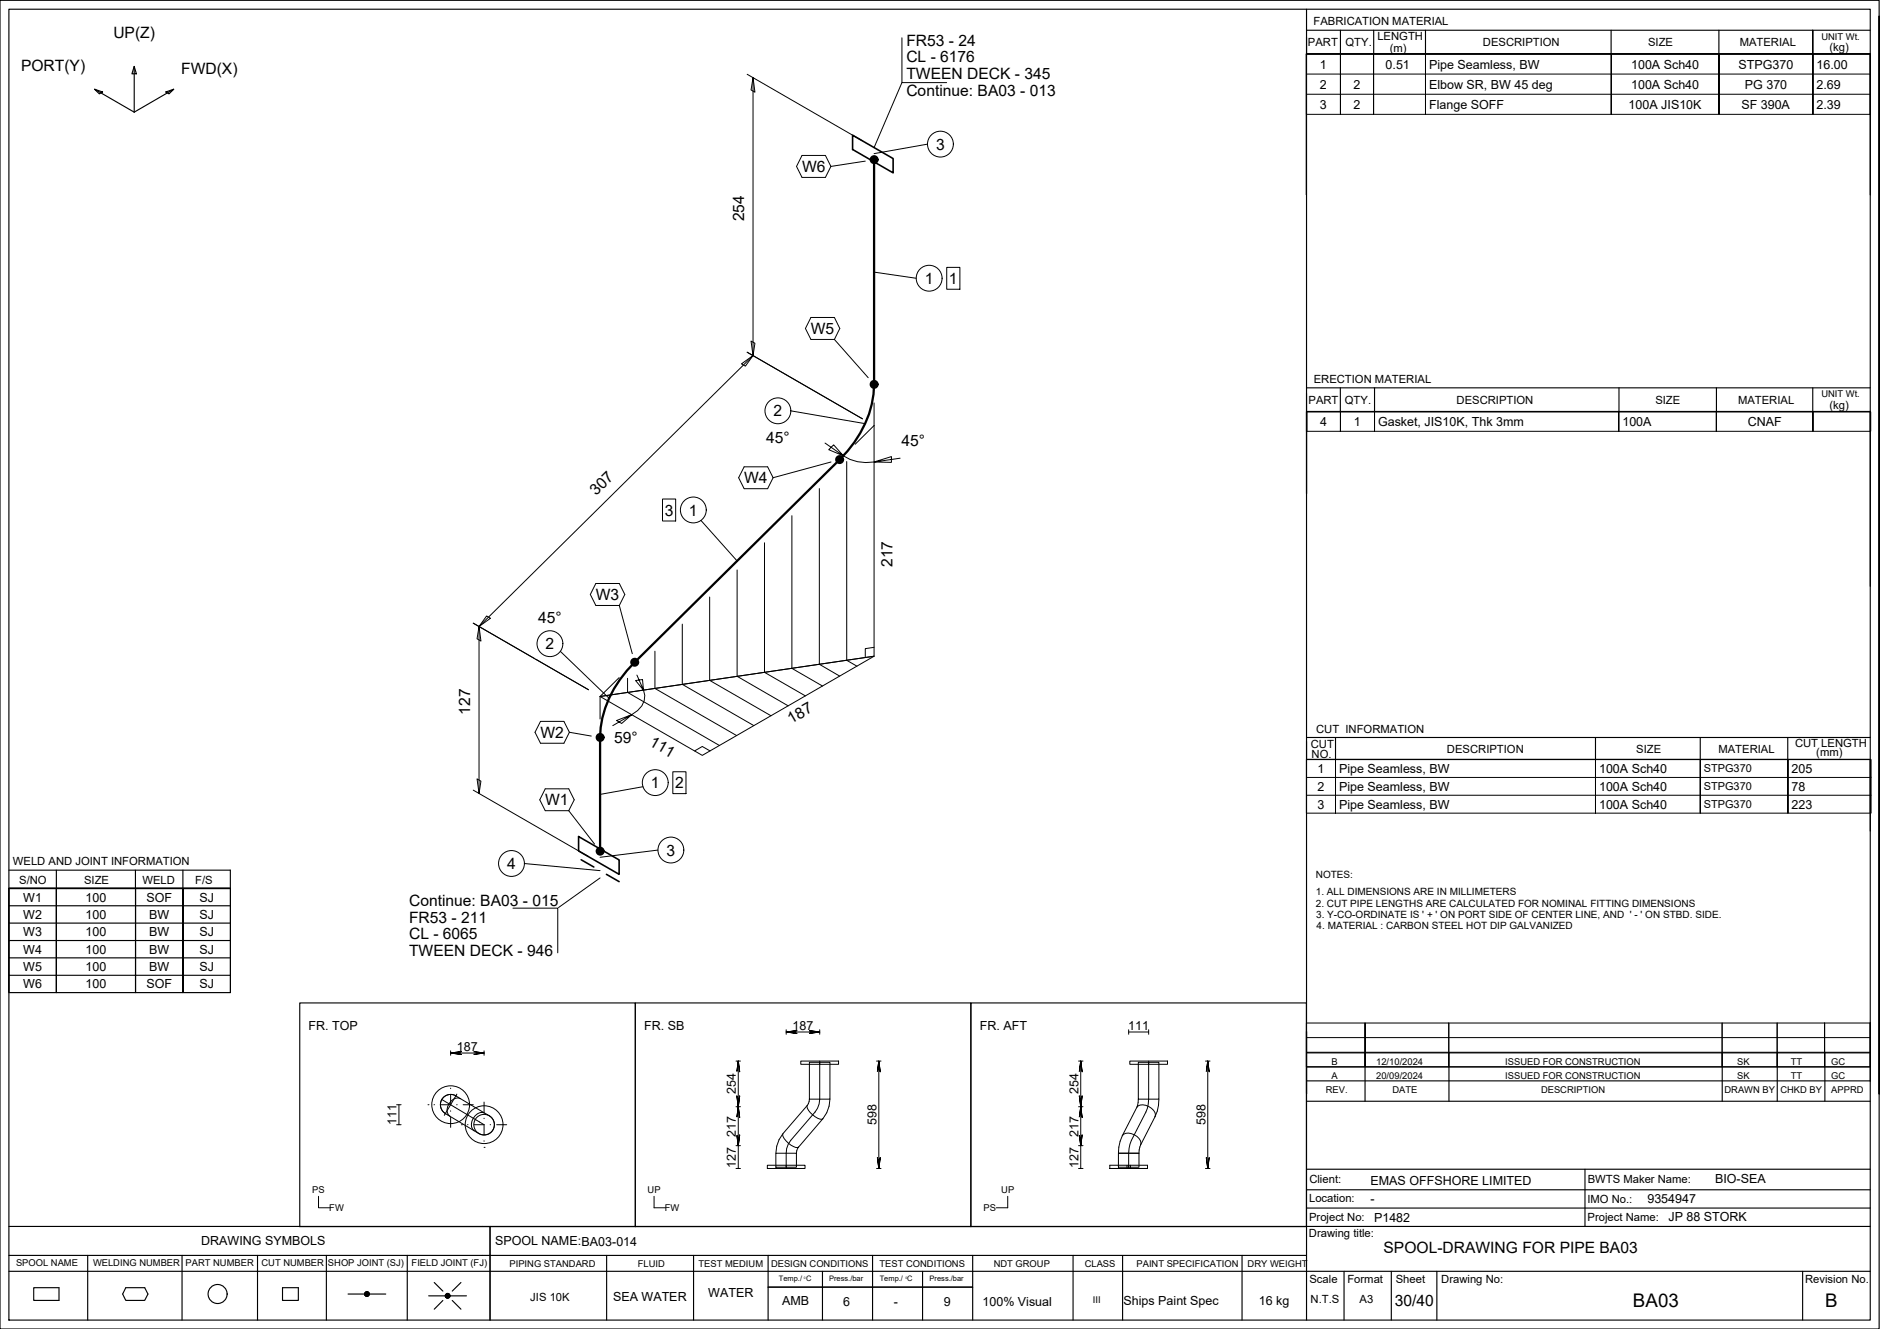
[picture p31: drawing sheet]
<svg xmlns="http://www.w3.org/2000/svg" width="420mm" height="297mm" viewBox="0 0 420 297" stroke-linecap="round" stroke-linejoin="round" font-family="sans-serif">
<defs><g id="words">
<g font-size="4.2">
<text x="365" y="292.1">BA03</text>
<text x="407.9" y="292.1">B</text>
</g>
<g font-size="3.5">
<text x="25.3" y="8.5">UP(Z)</text>
<text x="202.6" y="10.2">FR53 - 24</text>
<text x="4.7" y="15.8">PORT(Y)</text>
<text x="40.5" y="16.6">FWD(X)</text>
<text x="202.6" y="17.7">TWEEN DECK - 345</text>
<text x="202.6" y="14">CL - 6176</text>
<text x="202.6" y="21.5">Continue: BA03 - 013</text>
<text x="209.2" y="33.5">3</text>
<text x="179.2" y="38.4">W6</text>
<text x="166.3" y="49.5" transform="rotate(-90 166.3 49.5)">254</text>
<text x="206.7" y="63.4">1</text>
<text x="212.1" y="63.4">1</text>
<text x="181.2" y="74.7">W5</text>
<text x="172.9" y="93.1">2</text>
<text x="171.2" y="99">45°</text>
<text x="201.4" y="99.6">45°</text>
<text x="133.2" y="110.8" transform="rotate(-45 133.2 110.8)">307</text>
<text x="166.3" y="108">W4</text>
<text x="148.6" y="115.2">3</text>
<text x="154" y="115.2">1</text>
<text x="199.5" y="126.7" transform="rotate(-90 199.5 126.7)">217</text>
<text x="133.2" y="134.1">W3</text>
<text x="120.2" y="139.2">45°</text>
<text x="121.9" y="145.1">2</text>
<text x="105.1" y="159.7" transform="rotate(-90 105.1 159.7)">127</text>
<text x="176.8" y="161.8" transform="rotate(-30 176.8 161.8)">187</text>
<text x="120.8" y="164.9">W2</text>
<text x="137.2" y="166.1">59°</text>
<text x="144.9" y="166.5" transform="rotate(30 144.9 166.5)">111</text>
<text x="145.5" y="176.2">1</text>
<text x="150.9" y="176.2">2</text>
<text x="121.9" y="180">W1</text>
<text x="148.9" y="191.2">3</text>
<text x="113.3" y="194.3">4</text>
<text x="91.4" y="202.5">Continue: BA03 - 015</text>
<text x="91.4" y="206.2">FR53 - 211</text>
<text x="91.4" y="210">CL - 6065</text>
<text x="91.4" y="213.7">TWEEN DECK - 946</text>
<text x="309.2" y="280.1">SPOOL-DRAWING FOR PIPE BA03</text>
<text x="311.7" y="291.8">30/40</text>
</g>
<g font-size="2.8">
<text x="295" y="15.3">1</text>
<text x="309.7" y="15.3">0.51</text>
<text x="319.4" y="15.3">Pipe Seamless, BW</text>
<text x="364.5" y="15.3">100A Sch40</text>
<text x="388.6" y="15.3">STPG370</text>
<text x="406" y="15.3">16.00</text>
<text x="295" y="19.8">2</text>
<text x="302.5" y="19.8">2</text>
<text x="319.4" y="19.8">Elbow SR, BW 45 deg</text>
<text x="364.5" y="19.8">100A Sch40</text>
<text x="390" y="19.8">PG 370</text>
<text x="406" y="19.8">2.69</text>
<text x="295" y="24.3">3</text>
<text x="302.5" y="24.3">2</text>
<text x="319.4" y="24.3">Flange SOFF</text>
<text x="364" y="24.3">100A JIS10K</text>
<text x="389.2" y="24.3">SF 390A</text>
<text x="406" y="24.3">2.39</text>
<text x="295.1" y="95.2">4</text>
<text x="302.6" y="95.2">1</text>
<text x="308" y="95.2">Gasket, JIS10K, Thk 3mm</text>
<text x="362.6" y="95.2">100A</text>
<text x="390.6" y="95.2">CNAF</text>
<text x="294.4" y="172.7">1</text>
<text x="299.3" y="172.7">Pipe Seamless, BW</text>
<text x="357.4" y="172.7">100A Sch40</text>
<text x="400.4" y="172.7">205</text>
<text x="294.4" y="176.7">2</text>
<text x="299.3" y="176.7">Pipe Seamless, BW</text>
<text x="357.4" y="176.7">100A Sch40</text>
<text x="400.4" y="176.7">78</text>
<text x="294.4" y="180.7">3</text>
<text x="299.3" y="180.7">Pipe Seamless, BW</text>
<text x="357.4" y="180.7">100A Sch40</text>
<text x="400.4" y="180.7">223</text>
<text x="5.2" y="201.5">W1</text>
<text x="19.1" y="201.5">100</text>
<text x="32.7" y="201.5">SOF</text>
<text x="44.6" y="201.5">SJ</text>
<text x="5.2" y="205.4">W2</text>
<text x="5.2" y="209.3">W3</text>
<text x="19.1" y="205.4">100</text>
<text x="19.1" y="209.3">100</text>
<text x="33.3" y="205.4">BW</text>
<text x="33.3" y="209.3">BW</text>
<text x="44.6" y="205.4">SJ</text>
<text x="44.6" y="209.3">SJ</text>
<text x="5.2" y="213.2">W4</text>
<text x="19.1" y="213.2">100</text>
<text x="33.3" y="213.2">BW</text>
<text x="44.6" y="213.2">SJ</text>
<text x="5.2" y="217">W5</text>
<text x="5.2" y="220.9">W6</text>
<text x="19.1" y="217">100</text>
<text x="19.1" y="220.9">100</text>
<text x="32.7" y="220.9">SOF</text>
<text x="33.3" y="217">BW</text>
<text x="44.6" y="217">SJ</text>
<text x="44.6" y="220.9">SJ</text>
<text x="69" y="230.2">FR. TOP</text>
<text x="144" y="230.2">FR. SB</text>
<text x="177.1" y="230.2">187</text>
<text x="219" y="230.2">FR. AFT</text>
<text x="252.2" y="230.2">111</text>
<text x="102.1" y="234.9">187</text>
<text x="164.5" y="244.6" transform="rotate(-90 164.5 244.6)">254</text>
<text x="241" y="244.6" transform="rotate(-90 241 244.6)">254</text>
<text x="88.6" y="251.5" transform="rotate(-90 88.6 251.5)">111</text>
<text x="195.9" y="251.5" transform="rotate(-90 195.9 251.5)">598</text>
<text x="269.4" y="251.5" transform="rotate(-90 269.4 251.5)">598</text>
<text x="164.5" y="254" transform="rotate(-90 164.5 254)">217</text>
<text x="241" y="254" transform="rotate(-90 241 254)">217</text>
<text x="164.5" y="260.9" transform="rotate(-90 164.5 260.9)">127</text>
<text x="241" y="260.9" transform="rotate(-90 241 260.9)">127</text>
<text x="306.3" y="265">EMAS OFFSHORE LIMITED</text>
<text x="306.3" y="268.8">-</text>
<text x="368.2" y="268.9">9354947</text>
<text x="383.3" y="264.4">BIO-SEA</text>
<text x="307.1" y="273.1">P1482</text>
<text x="372.9" y="273">JP 88 STORK</text>
<text x="45" y="278.2">DRAWING SYMBOLS</text>
<text x="110.6" y="278.3">SPOOL NAME:BA03-014</text>
<text x="137" y="290.8">SEA WATER</text>
<text x="158.3" y="290">WATER</text>
<text x="174.8" y="291.7">AMB</text>
<text x="188.5" y="291.9">6</text>
<text x="199.7" y="291.9">-</text>
<text x="210.9" y="291.8">9</text>
<text x="219.6" y="291.9">100% Visual</text>
<text x="251.1" y="291.7">Ships Paint Spec</text>
<text x="281.3" y="291.7">16 kg</text>
</g>
<g font-size="2.5">
<text x="293.6" y="5.7">FABRICATION MATERIAL</text>
<text x="292.3" y="10.3">PART</text>
<text x="300.7" y="10.3">QTY.</text>
<text x="307.8" y="8.9">LENGTH</text>
<text x="310.6" y="11.5">(m)</text>
<text x="331.4" y="10.3">DESCRIPTION</text>
<text x="368.3" y="10.3">SIZE</text>
<text x="388.8" y="10.3">MATERIAL</text>
<text x="408.9" y="11.4">(kg)</text>
<text x="293.6" y="85.7">ERECTION MATERIAL</text>
<text x="292.4" y="90.2">PART</text>
<text x="300.6" y="90.2">QTY.</text>
<text x="325.5" y="90.2">DESCRIPTION</text>
<text x="370" y="90.2">SIZE</text>
<text x="388.4" y="90.2">MATERIAL</text>
<text x="408.9" y="91.3">(kg)</text>
<text x="292.9" y="167.2">CUT</text>
<text x="294.1" y="163.9">CUT INFORMATION</text>
<text x="401.2" y="167">CUT LENGTH</text>
<text x="293.1" y="169.4">NO.</text>
<text x="323.4" y="168.3">DESCRIPTION</text>
<text x="365.7" y="168.3">SIZE</text>
<text x="384" y="168.3">MATERIAL</text>
<text x="405.9" y="169">(mm)</text>
<text x="2.9" y="193.4">WELD AND JOINT INFORMATION</text>
<text x="4.3" y="197.5">S/NO</text>
<text x="18.8" y="197.5">SIZE</text>
<text x="31.9" y="197.5">WELD</text>
<text x="43.6" y="197.5">F/S</text>
<text x="292.6" y="268.6">Location:</text>
<text x="292.6" y="264.5">Client:</text>
<text x="354.8" y="268.9">IMO No.:</text>
<text x="354.9" y="264.3">BWTS Maker Name:</text>
<text x="292.6" y="272.8">Project No:</text>
<text x="354.8" y="272.8">Project Name:</text>
<text x="292.5" y="276.4">Drawing title:</text>
<text x="292.7" y="286.7">Scale</text>
<text x="301.1" y="286.7">Format</text>
<text x="311.9" y="286.7">Sheet</text>
<text x="322.1" y="286.7">Drawing No:</text>
<text x="403.4" y="286.7">Revision No.</text>
<text x="118.5" y="290.8">JIS 10K</text>
<text x="292.9" y="291.3">N.T.S</text>
<text x="303.9" y="291.3">A3</text>
</g>
<g font-size="2.4">
<text x="380.8" y="172.6">STPG370</text>
<text x="380.8" y="176.6">STPG370</text>
<text x="380.8" y="180.6">STPG370</text>
</g>
<g font-size="2.2">
<text x="294.1" y="196.3">NOTES:</text>
<text x="294.1" y="200">1. ALL DIMENSIONS ARE IN MILLIMETERS</text>
<text x="294.1" y="202.7">2. CUT PIPE LENGTHS ARE CALCULATED FOR NOMINAL FITTING DIMENSIONS</text>
<text x="294.2" y="205.1">3. Y-CO-ORDINATE IS ' + ' ON PORT SIDE OF CENTER LINE, AND ' - ' ON STBD. SIDE.</text>
<text x="294.3" y="207.7">4. MATERIAL : CARBON STEEL HOT DIP GALVANIZED</text>
</g>
<g font-size="2.1">
<text x="407.1" y="8.9">UNIT Wt.</text>
<text x="407.1" y="88.8">UNIT Wt.</text>
<text x="297.6" y="238.1">B</text>
<text x="307.6" y="238.1">12/10/2024</text>
<text x="336.4" y="238.1">ISSUED FOR CONSTRUCTION</text>
<text x="388.3" y="238.1">SK</text>
<text x="400.2" y="238.1">TT</text>
<text x="409.3" y="238.1">GC</text>
<text x="296.3" y="244.4">REV.</text>
<text x="297.6" y="241.2">A</text>
<text x="307.6" y="241.2">20/09/2024</text>
<text x="311.2" y="244.4">DATE</text>
<text x="336.4" y="241.2">ISSUED FOR CONSTRUCTION</text>
<text x="344.4" y="244.4">DESCRIPTION</text>
<text x="385.4" y="244.4">DRAWN BY</text>
<text x="388.3" y="241.2">SK</text>
<text x="397.9" y="244.4">CHKD BY</text>
<text x="400.2" y="241.2">TT</text>
<text x="409.3" y="244.4">APPRD</text>
<text x="409.3" y="241.2">GC</text>
<text x="69.8" y="266.7">PS</text>
<text x="144.7" y="266.7">UP</text>
<text x="223.8" y="266.7">UP</text>
<text x="73.6" y="270.7">FW</text>
<text x="148.6" y="270.7">FW</text>
<text x="219.8" y="270.7">PS</text>
<text x="3.6" y="283">SPOOL NAME</text>
<text x="20.8" y="282.9">WELDING NUMBER</text>
<text x="41.5" y="282.9">PART NUMBER</text>
<text x="58.4" y="282.9">CUT NUMBER</text>
<text x="73.3" y="282.9">SHOP JOINT (SJ)</text>
<text x="92" y="283">FIELD JOINT (FJ)</text>
<text x="113.9" y="283.1">PIPING STANDARD</text>
<text x="142.6" y="283.1">FLUID</text>
<text x="156.1" y="283.1">TEST MEDIUM</text>
<text x="172.3" y="283.1">DESIGN CONDITIONS</text>
<text x="196.6" y="283.1">TEST CONDITIONS</text>
<text x="222.1" y="283.1">NDT GROUP</text>
<text x="242.4" y="283.1">CLASS</text>
<text x="254" y="283.1">PAINT SPECIFICATION</text>
<text x="278.8" y="283.1">DRY WEIGHT</text>
<text x="244.2" y="291.3">III</text>
</g>
<g font-size="1.7">
<text x="174.1" y="286.4">Temp./ C</text>
<text x="185.3" y="286.4">Press./bar</text>
<text x="196.6" y="286.4">Temp./ C</text>
<text x="207.8" y="286.4">Press./bar</text>
</g>
<g font-size=".7">
<text x="179.7" y="285.8">0</text>
<text x="202.4" y="285.8">0</text>
</g>
</g></defs>
<g fill="none" stroke="#000" stroke-width=".22">
<path d="M167 16.6l25.7 14.9M168.3 17.4l.4 3.2-.8-.5zM168.3 17.4v62.1M201.6 8.5v10h10M201.6 18.5l-6.3 14.5M292 12.1h126v13.5h-126zM292 16.6h126M292 12.1v13.5M299.6 12.1v13.5v-13.5M307 12.1v13.5v-13.5M318.6 12.1v13.5v-13.5M360.1 12.1v13.5v-13.5"/>
<path d="M384.2 12.1v13.5v-13.5M405.2 12.1v13.5v-13.5M418 12.1v13.5M179.2 34.7h5.3l1.2 2.5-1.2 2.5h-5.3l-1.2-2.5zM193.4 36l-7.7 1.2M207.3 32.2l-12 2.1M292 21.1h126M211.6 59.8h2.9v4.9h-2.9zM167 78.7l25.7 14.9M167.9 76.2l.8 .5-.4 2.8zM168.3 79.5l-61.2 60.5M181.2 71h5.3l1.2 2.4-1.2 2.5h-5.3l-1.2-2.5z"/>
<path d="M186.5 75.9l7.5 8.5M195.3 60.8l9.5 1.4M165.7 81.3l2.6-1.8-1.7 2.3zM176.7 91.8l16.6 2.9M184.4 99l4.1 2.9-2.2-2.5-1.1 1.1 3.3 1.4a9.5 9.5 0 0 0 6.8 1.4l3.9-1.2v1.2h-3.9l5.9-.9M195.3 95.1v51.6l-61.2 9M195.3 95.1l-4.2 4.2M195.3 90.1v5M292 92.1h126.1v4.3h-126.1zM292.1 92.1v4.3M299.6 92.1v4.3v-4.3M307.2 92.1v4.3v-4.3"/>
<path d="M361.8 92.1v4.3v-4.3M383.6 92.1v4.3v-4.3M405.2 92.1v4.3v-4.3M418 92.1v4.3M148.1 111.5h2.9v4.9h-2.9zM156.7 116.3l8 9.1M166.3 104.3h5.3l1.2 2.5-1.2 2.4h-5.3l-1.2-2.4zM177 115.3v34.1l6.8 3.9M183.1 109.2v39.3l4.6 2.6M185.7 103.3l-12.9 3.5M189.2 103.2v44.4l2.3 1.3M105.8 139.3l25.7 14.9"/>
<path d="M108.8 137.7l.8 .5-2.5 1.8zM133.2 130.4h5.2l1.2 2.5-1.2 2.4h-5.2l-1.3-2.4zM138.4 135.3l2.9 10.8M152.5 139.5v13.5l16 9.2M158.6 133.4v18.7l13.7 7.9M164.7 127.4v23.8l11.4 6.6M170.9 121.3v29l9.1 5.2M107.1 140l.4 3.3-.9-.5zM107.1 140v37.3M125.2 145.6l10.9 10.5M134.1 155.7l61.2-9-38.3 22.1zM134.1 155.7v5"/>
<path d="M138.4 151.5l-4.3 4.2M140.3 151.6v3.2l20.5 11.8M142.3 150.9l1.5 3.3-1.8-2.1 1.6-.2 .2 2.3a3.9 3.9 0 0 1-1.3 4.6l-1.3 .9-3.4 1.3 1.1 .7 2.3-2-4.3 2.5M146.4 145.5v8.4l18.2 10.5M195.3 144.7l-1.9 .3v2M105.8 176.6l25.7 14.9M106.6 174.1l.9 .5-.4 2.7zM120.8 161.2h5.2l1.3 2.5-1.3 2.4h-5.2l-1.2-2.4zM121.9 176.3h5.2l1.2 2.5-1.2 2.4h-5.2l-1.3-2.4zM127.3 163.7l4.8 .8M143.7 175.8l-9.6 1.8M150.4 172.5h2.9v4.9h-2.9z"/>
<path d="M155.2 167.8l1.8-1 1.7 1M292 169.8h126.2v11.9h-126.2zM292 169.8v11.9M292 177.7h126.2M292 173.8h126.2M298.5 169.8v11.9v-11.9M356.6 169.8v11.9v-11.9M380 169.8v11.9v-11.9M399.6 169.8v11.9v-11.9M418 169.8v11.9M117.2 193l16.9 1.6M127.1 181.2l5.8 7.5"/>
<path d="M134.1 196.2l-9.3 6.6M147 190l-12.9 1.6M114.6 203h10.1v10M100.7 235.4l2.4-.4-2.4 .4 2.4 .3-2.4-.3h7.5M100.7 234.9v1M105.8 235l2.4 .4-2.4 .3 2.4-.3zM108.2 234.9v1M164.5 237.2h1M165 237.2v10.2l.3-2.5-.3 2.5-.3-2.5 .3 2.5M165 237.2l-.3 2.4 .3-2.4 .3 2.4zM175.7 230.7l2.4-.4-2.4 .4 2.4 .3-2.4-.3h7.5l-2.4-.4 2.4 .4-2.4 .3 2.4-.3M175.7 230.2v1"/>
<path d="M179 237.2h8.4v.7h-8.4zM180.9 237.4h4.6v8.3h-4.6zM183.2 237.2v8.5l-.1 1-.4 1-.5 .8-5.5 6.4-.5 .8-.4 1-.1 1.1v3.4M183.2 230.2v1M195.9 237.2h1M196.4 237.2l.3 2.4-.3-2.4-.3 2.4 .3-2.4v24l.3-2.5-.3 2.5-.3-2.5 .3 2.5M241 237.2h1M241.5 237.2l-.3 2.4 .3-2.4 .4 2.4zM241.5 237.2v10.2l.4-2.5-.4 2.5-.3-2.5 .7 4.9-.4-2.4-.3 2.4 .3-2.4v8.7l.4-2.4-.4 2.4-.3-2.4 .3 2.4v5.1M252.2 230.2v1M252.2 230.7h4.5M252.5 237.2h8.4v.7h-8.4z"/>
<path d="M254.4 237.4h4.6v8.3h-4.6zM256.7 237.2v8.5l-.3 2-3.5 7.2a12.1 12.1 0 0 0-.7 6.3M256.7 230.2v1M269.4 237.2h1M269.9 237.2l-.3 2.4 .3-2.4 .3 2.4zM269.9 237.2v24M292 228.6h126v9.8h-126zM292 228.6v9.8M292 235.2h126M292 231.9h126M305.1 228.6v9.8v-9.8M323.8 228.6v9.8"/>
<path d="M384.9 228.6v9.8M397.2 228.6v9.8M407.8 228.6v9.8v-9.8M418 228.6v9.8M88.6 246.9h1M88.6 251.4h1M89.2 246.9v4.5M95.7 246.9h.1M97 246.9h.1M98.4 246.9h2.3M98.7 245.8l2 1.1M99.5 248.9l1.1 .6"/>
<path d="M100.6 249.5l5.4 3.2M100.7 246.9l7.5 4.5M100.7 243.2v.1M100.7 244.7v2.2M100.7 248.3v.1M100.7 249.7v2.3M101.9 244.9l1 .7M101.9 244.9a2.3 2.3 0 0 0-3.2 .8 2.3 2.3 0 0 0 .8 3.2M102 246.9h.2M102.1 244.5l-2.8 4.8M102.9 245.6a2.4 2.4 0 0 0-3 2.4l.3 1.1 .4 .4M102.9 245.6l5.4 3.2"/>
<path d="M103.1 251.4h.1M103.5 246.9h2.3M104.5 251.4h.1M105.9 251.4h2.3M106.2 249.4a1.97 1.97 0 0 1 3-.1 2.33 2.33 0 0 1 .8 3.4 2.33 2.33 0 0 1-3.4 .4 1.97 1.97 0 0 1-.8-3.2zM108.2 256.4h.1M108.2 246.3v2.3M108.2 249.9v.1M108.2 251.4v2.2M108.2 255v.1M109.5 251.4h.1M111 251.4h2.2"/>
<path d="M164.5 256.1h1M164.5 247.4h1M165 247.4v8.7l.3-2.4-.3 2.4-.3-2.4 .3 2.4v5.1M165 247.4l-.3 2.4 .3-2.4 .3 2.4zM173.4 257.8h4.6v3.1h-4.6zM175 253.4l-.9 1.3-.5 1.5-.2 1.6M178.5 256.4l-.3 .3-.2 1.1M180.4 247.1a2.88 2.88 0 0 0 1.8 2.5 1.6 1.6 0 0 0 1.7 .4M180.4 247.1l-5.4 6.3a2.93 2.93 0 0 0 1.7 2.5 1.62 1.62 0 0 0 1.8 .5M180.9 245.7l-.1 .5-.4 .9M183.9 250l-5.4 6.4M185.5 245.7l-.2 1.5-.5 1.5-.9 1.3"/>
<path d="M241 256.1h1M241 247.4h1M250 257.8h4.6v3.1h-4.6zM250.8 253.8a2.31 2.31 0 0 1 3.3 .2 1.7 1.7 0 0 1 .8 1.9M250.8 253.8a6.5 6.5 0 0 0-.7 4h4.5l.3-1.9M254.4 245.7l-.4 1.8M258.1 249.6a2.33 2.33 0 0 0-2-2.6 1.69 1.69 0 0 0-2 .5l-3.3 6.3M258.1 249.6l-3.2 6.3M259 245.7l-.4 2.7-.5 1.2M269.6 258.7l.3 2.5 .3-2.5-.3 2.5zM71.2 267.4v2.5h2.6M146.2 267.4v2.5h2.6"/>
<path d="M164.5 261.2h1M171.5 260.4h8.4v.8h-8.4zM195.9 261.2h1M225.2 267.4v2.5h-2.5M241 261.2h1M248 261.2v-.8h8.5v.8M248 261.2h8.5zM251.9 260.4v.8M252.6 260.4v.8M269.4 261.2h1"/>
<circle cx="210.2" cy="32.2" r="2.89"/>
<circle cx="207.7" cy="62.2" r="2.89"/>
<circle cx="173.9" cy="91.8" r="2.89"/>
<circle cx="155" cy="114" r="2.89"/>
<circle cx="122.9" cy="143.9" r="2.89"/>
<circle cx="146.4" cy="174.9" r="2.89"/>
<circle cx="114.3" cy="193" r="2.89"/>
<circle cx="149.9" cy="190" r="2.89"/>
<circle cx="100.7" cy="246.9" r="4.2"/>
<circle cx="108.2" cy="251.4" r="4.2"/>
<circle cx="108.2" cy="251.4" r="2.3"/>
</g>
<g fill="none" stroke="#000" stroke-width=".25">
<path d="M0 .1h420v296.9h-420zM2 2.1h416v292.9h-416zM21.1 19.9l1.8 .7-.7 .4zM21.1 19.9l8.9 5.2M30 14.8l.5 1.7h-1zM30 14.8v10.3M38.8 19.9l-8.8 5.2M292 2.1v292.9M292 6.8h126M299.6 6.8v5.3M307 6.8v5.3M318.6 6.8v5.3"/>
<path d="M360.1 6.8v5.3M384.2 6.8v5.3M405.1 6.8v5.3v-5.3M418 12.1h-126v31.5v-31.5h126v31.5M420 3.6v240.9v-240.9M37.1 20.6l1.7-.7-1 1.1zM292 92v18.3v-18.3h126zM292 86.7h126M299.6 86.7v5.3M307.2 86.7v5.3M361.8 86.7v5.3M383.6 86.7v5.3"/>
<path d="M405.1 86.7v5.2M418 92.1v38.9M292 169.7l126 .1v15.9M292 164.8h126M298.5 164.8v4.9M356.6 164.8v4.9M380 164.8v4.9M399.5 164.8v4.9M2 198.6h49.5v23.3h-49.5zM2 198.6v23.3M2 194.5h49.5v4.1h-49.5M12.6 198.6v23.3v-23.3"/>
<path d="M12.6 194.5v4.1M30.3 194.5v4.1M30.3 198.6v23.3v-23.3M40.9 194.5v4.1M40.9 198.6v23.3v-23.3M51.5 198.6h-49.5h49.5M51.5 198.6v23.3M2 218h49.5M2 214.1h49.5M2 210.2h49.5M2 206.3h49.5M2 202.4h49.5"/>
<path d="M67 224.2h75v50h-75zM142 224.2h75v50h-75zM217 224.2h75v50h-75zM292 230.6v13.9v-13.9M292 238.4h126M292 235.3h126M305.1 235.3v10.8M323.8 235.3v10.8M384.9 235.3v10.8M397.2 235.3v10.8M407.8 235.3v10.8M418 228.5v13.1"/>
<path d="M292 246.1h126M292 241.6h126M2 274.1h416M109.5 274.1v20.9M292 261.3h126M292 270h126M292 265.9h126M354.2 261.3v12.8M2 284.1h416M2 280.6h290M7.5 287.8h5.7v2.8h-5.7zM19.6 280.6v14.4"/>
<path d="M28.1 287.8h4.2l.8 1.4-.8 1.4h-4.2l-.7-1.4zM40.7 280.6v14.4M57.6 280.6v14.4M63.1 287.8h3.6v2.8h-3.6zM72.9 280.6v14.4M77.8 289.2h3.7M81.7 288.8l-.1 .2M81.9 288.7l-.4 .4M82 288.7l-.5 .6M82.1 288.7l-.6 .7M82.2 288.8l-.7 .6M82.3 288.8l-.7 .7"/>
<path d="M82.3 288.8l-.7 .8M82.4 288.9l-.7 .7M82.4 289l-.7 .7M82.5 289l-.7 .7M82.5 289.5l-.3 .2M82.5 289.1l-.6 .6M82.5 289.2l-.5 .5M82.5 289.3l-.4 .4M82.5 289.2h3.7M91 280.6v14.4M95.8 289.6h3.7M97 286.6l2 2"/>
<path d="M99 290.7l-2 1.9M99.9 289.1l-.3 .3M100 289.1l-.5 .5M100.1 289.1l-.6 .6M100.2 289.1l-.7 .7M100.2 289.2l-.6 .6M100.3 289.2l-.7 .7M100.4 289.2l-.7 .8M100.4 289.3l-.7 .7M100.5 289.4l-.7 .7M100.5 289.9l-.1 .1M100.5 289.5l-.6 .6"/>
<path d="M100.5 289.7l-.4 .4M100.6 289.6h3.6M100.6 289.6l-.6 .5M101.1 290.7l1.9 1.9M103 286.6l-1.9 2M135.6 280.6v14.4M155 280.6v14.4M171.7 287.7h45.7M171.7 280.6v14.4M183.8 284.1v10.9M195 280.6v14.4M206.2 284.1v10.9"/>
<path d="M217.4 280.6v14.4M239.8 280.6v14.4M250.9 280.7v14.3M277.6 280.6v14.4M300.4 284.1v10.9M310.9 284.1v10.9M321.1 284.1v10.9M402.9 284.1v10.9"/>
<circle cx="48.6" cy="289.2" r="2.13"/>
<circle cx="82" cy="289.2" r=".54"/>
<circle cx="100" cy="289.6" r=".54"/>
</g>
<path d="M190.5 30.2l9.1 5.2v3.2l-9.1-5.2zM129.3 187l9.1 5.2v3.2l-9.1-5.2zM129.9 192.2l2.8 1.6M135.5 195.4l2.9 1.6" fill="none" stroke="#000" stroke-width=".36"/>
<g fill="none" stroke="#000" stroke-width=".51">
<path d="M195.3 35.7v50.2a24.3 24.3 0 0 1-7.7 16.8l-45.8 45.3a24.2 24.2 0 0 0-7.7 16.8v25.5"/>
<circle cx="195.4" cy="35.7" r=".75"/>
<circle cx="195.4" cy="35.7" r=".37"/>
<circle cx="195.4" cy="85.9" r=".75"/>
<circle cx="195.4" cy="85.9" r=".37"/>
<circle cx="187.7" cy="102.7" r=".75"/>
<circle cx="187.7" cy="102.7" r=".37"/>
<circle cx="141.8" cy="148" r=".75"/>
<circle cx="141.8" cy="148" r=".37"/>
<circle cx="134.1" cy="164.8" r=".75"/>
<circle cx="134.1" cy="164.8" r=".37"/>
<circle cx="134.1" cy="190.2" r=".75"/>
<circle cx="134.1" cy="190.2" r=".37"/>
</g>
<g fill="none" stroke="#fff" stroke-width=".22">
<path d="M207.1 29.1v6.2M204.6 59.1v6.2M211.4 59.5v5.3M170.8 88.7v6.2M171 95.6v4.3M147.9 111.3v5.3M151.8 110.9v6.2M120 135.8v4.3M119.8 140.8v6.2M143.3 171.8v6.2M150.2 172.3v5.3M111.2 189.9v6.2"/>
<path d="M146.8 186.9v6.2"/>
</g>
<g fill="#fff" stroke="#fff" stroke-width=".22">
<path d="M119.8 147h6.2v-6.2zM119.8 140.8h6.2l-6.2 6.2z"/>
<path d="M117.4 189.9l-6.2 6.2h6.2zM111.2 189.9h6.2l-6.2 6.2z"/>
<path d="M143.3 178h6.2v-6.2zM143.3 171.8h6.2l-6.2 6.2z"/>
<path d="M153 186.9l-6.2 6.2h6.2zM146.8 186.9h6.2l-6.2 6.2z"/>
<path d="M158 110.9l-6.2 6.2h6.2zM151.8 110.9h6.2l-6.2 6.2z"/>
<path d="M176.9 88.7l-6.1 6.2h6.1zM170.8 88.7h6.1l-6.1 6.2z"/>
<path d="M204.6 65.3h6.2v-6.2zM204.6 59.1h6.2l-6.2 6.2z"/>
<path d="M213.3 29.1l-6.2 6.2h6.2zM207.1 29.1h6.2l-6.2 6.2z"/>
<path d="M153.5 172.3l-3.3 5.3h3.3zM150.2 172.3h3.3l-3.3 5.3z"/>
<path d="M151.2 111.3l-3.3 5.3h3.3zM147.9 111.3h3.3l-3.3 5.3z"/>
<path d="M214.7 59.5l-3.3 5.3h3.3zM211.4 59.5h3.3l-3.3 5.3z"/>
<path d="M120 140.1h5.7v-4.3zM120 135.8h5.7l-5.7 4.3z"/>
<path d="M171 99.9h5.7v-4.3zM171 95.6h5.7l-5.7 4.3z"/>
</g>
<use href="#words"/>
</svg>
